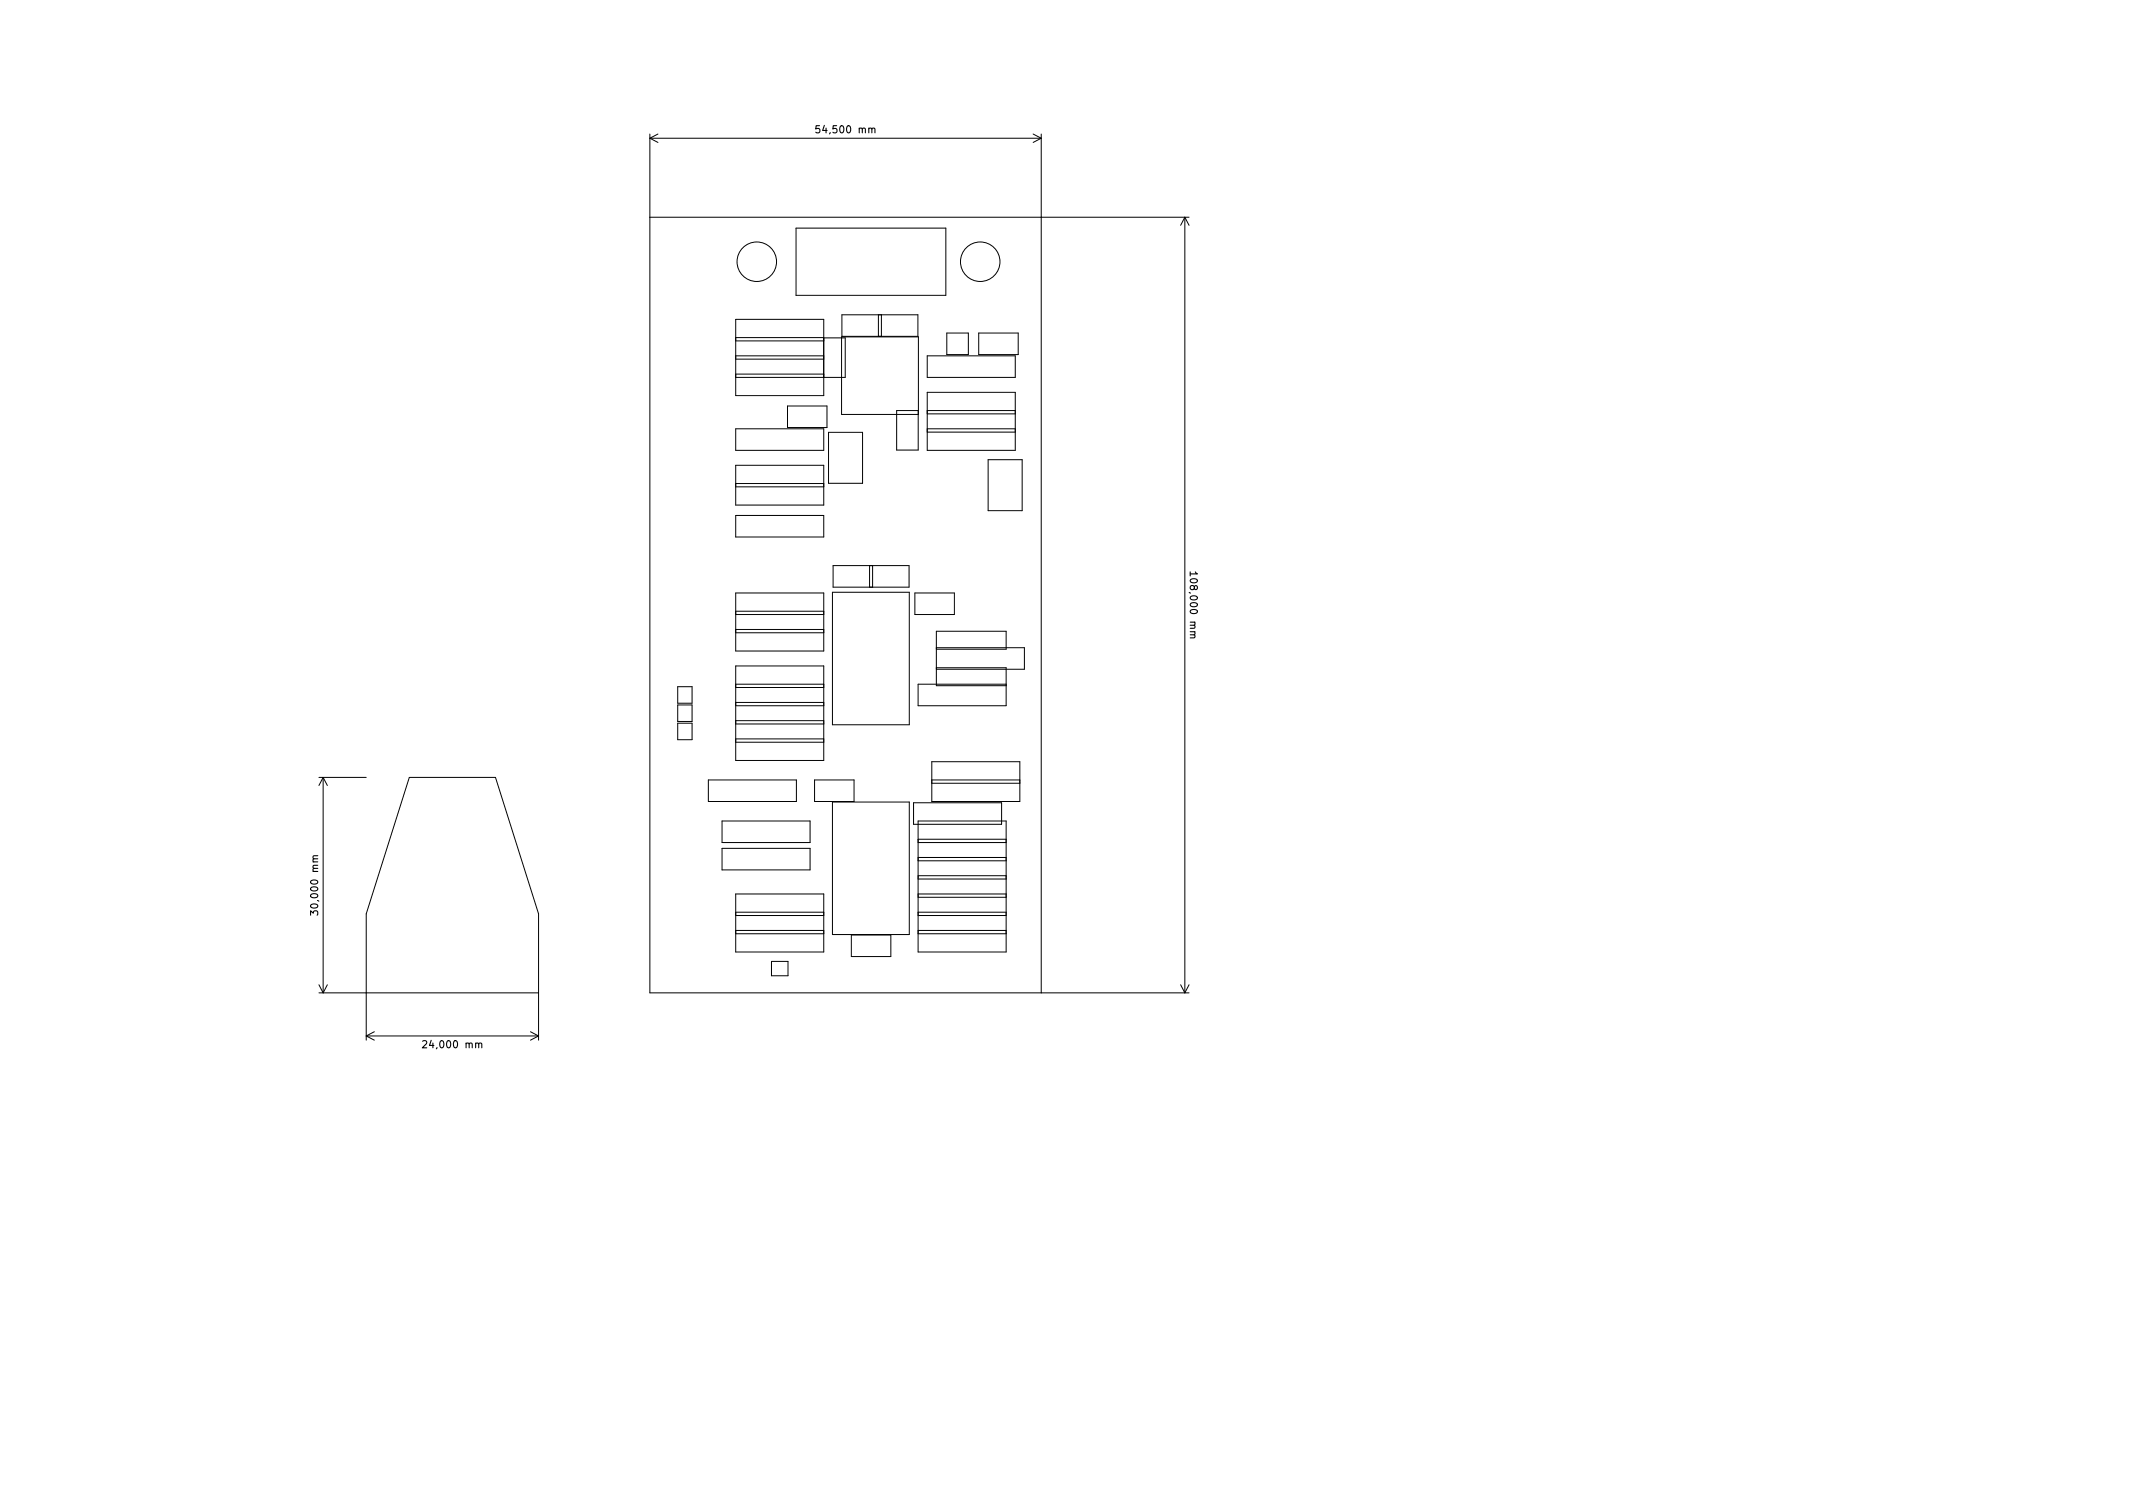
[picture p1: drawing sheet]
<svg xmlns="http://www.w3.org/2000/svg" width="297mm" height="210mm" viewBox="0 0 297 210" stroke-linecap="round" stroke-linejoin="round" font-family="sans-serif">
<defs><g id="words">
<g font-size="1.4">
<text x="114.2" y="18.5">54,500 mm</text>
<text x="165.7" y="80.3" transform="rotate(90 165.7 80.3)">108,000 mm</text>
<text x="44.3" y="126.8" transform="rotate(-90 44.3 126.8)">30,000 mm</text>
<text x="59.4" y="145.9">24,000 mm</text>
</g>
</g></defs>
<path d="M114.1 17.5h-.4l-.1 .5 .2-.1h.3l.1 .2-.1 .3-.1 .1-.4-.1M121.4 18l.2-.2 .2 .1v.6M165.7 79.6v.6M166.5 79.6l.2 .3h-1M166.3 88.4l.1 .1v.3h-.7M44.3 119.2h-.7v.2l.1 .2M43.3 127.4v-.6l.3 .4 .1-.3h.5l.1 .1-.1 .4M58.9 145l.3-.1 .2 .3-.6 .7h.6M66.7 145.4l.1-.2 .2 .1 .1 .6" fill="none" stroke="#000" stroke-width=".15"/>
<g fill="none" stroke="#000" stroke-width=".14">
<path d="M90.5 18.7v119.5h75.1M90.5 19.2h54.5M90.5 19.2l1.1 .6M91.6 18.7l-1.1 .5M143.9 18.7l1.1 .5M145 18.7v119.5M145 19.2l-1.1 .6M90.5 30.2h75.1M110.9 31.8h20.8v9.3h-20.8zM165 30.2v108M165 30.2l-.6 1.2M165 30.2l.6 1.2"/>
<path d="M102.5 44.5h12.2v10.6h-12.2zM102.5 59.7h12.2v3h-12.2zM102.5 47h12.2M102.5 50h12.2M102.5 52.1h12.2M102.5 47.5h12.2M102.5 49.5h12.2M109.7 56.5h5.5v3h-5.5zM114.7 47h3v5.5h-15.2M117.2 46.9h10.7v10.8h-10.7zM117.2 43.8h10.6v3h-10.6zM122.3 43.8v3"/>
<path d="M122.7 43.8v3M124.9 57.2h3v5.5h-3zM129.1 54.6h12.3v8.1h-12.3zM129.1 59.7h12.3M129.1 57.2h12.3M129.1 49.5h12.3v3h-12.3zM129.1 57.6h12.3M131.8 46.4h3.1v3h-3.1zM136.3 46.4h5.5v3h-5.5zM102.5 67.8h12.2M102.5 64.8h12.2v5.5h-12.2zM102.5 71.8h12.2v3h-12.2z"/>
<path d="M102.5 67.3h12.2M115.4 60.2h4.7v7.1h-4.7zM116 78.8h10.6v3h-10.6zM121.1 78.8v3M121.5 78.8v3M129.1 60.2h12.3M137.6 64h4.7v7.1h-4.7zM94.4 95.6h2v2.3h-2zM94.4 98.2h2v2.3h-2zM102.5 82.6h12.2v8h-12.2zM102.5 92.7h12.2v13.2h-12.2zM102.5 85.6h12.2"/>
<path d="M102.5 98.3h12.2M102.5 95.3h12.2M102.5 95.7h12.2M102.5 85.1h12.2M102.5 88.1h12.2M102.5 87.6h12.2M102.5 97.8h12.2M115.9 82.5h10.7v18.4h-10.7zM127.4 82.6h5.5v3h-5.5zM130.4 90.4h9.7v-2.5h-9.7v7.6h9.7M130.4 93h9.7v5.3h-12.2v-3h12.2M130.4 90.2h12.3v3h-12.3"/>
<path d="M44.4 108.2h6.6M45 108.2v30M45 108.2l.6 1.2M45 108.2l-.6 1.2M94.4 100.7h2v2.3h-2zM98.6 108.6h12.3v3h-12.3zM100.5 114.3h12.3v3h-12.3zM100.5 118.1h12.3v3h-12.3zM102.5 100.3h12.2M102.5 103.3h12.2M102.5 102.9h12.2M102.5 100.8h12.2"/>
<path d="M113.4 108.6h5.5v3h-5.5zM115.9 111.7h10.7v18.4h-10.7zM127.2 111.8h12.3v3h-12.3zM127.9 114.3h12.2v18.3h-12.2zM127.9 119.4h12.2M127.9 117.3h12.2M127.9 119.9h12.2M127.9 116.9h12.2M129.8 106.1h12.2v5.5h-12.2zM129.8 108.6h12.2M129.8 109.1h12.2M44.4 138.2h30.6"/>
<path d="M44.4 137.1l.6 1.1M45.6 137.1l-.6 1.1M102.5 124.5h12.2v8.1h-12.2zM102.5 127h12.2M102.5 130h12.2M102.5 127.5h12.2M102.5 129.6h12.2M107.4 133.9h2.3v2h-2.3zM118.6 130.2h5.5v3h-5.5zM127.9 122.4h12.2M127.9 127h12.2M127.9 130h12.2"/>
<path d="M127.9 127.5h12.2M127.9 124.5h12.2M127.9 129.6h12.2M127.9 124.9h12.2M127.9 121.9h12.2M164.4 137.1l.6 1.1M165.6 137.1l-.6 1.1M51 144.8v-17.6l6-19h12l6 19v17.6M51 144.2h24M51 144.2l1.1 .6M52.1 143.7l-1.1 .5M73.9 143.7l1.1 .5"/>
<path d="M75 144.2l-1.1 .6"/>
<circle cx="105.4" cy="36.4" r="2.75"/>
<circle cx="136.5" cy="36.4" r="2.75"/>
</g>
<use href="#words"/>
</svg>
